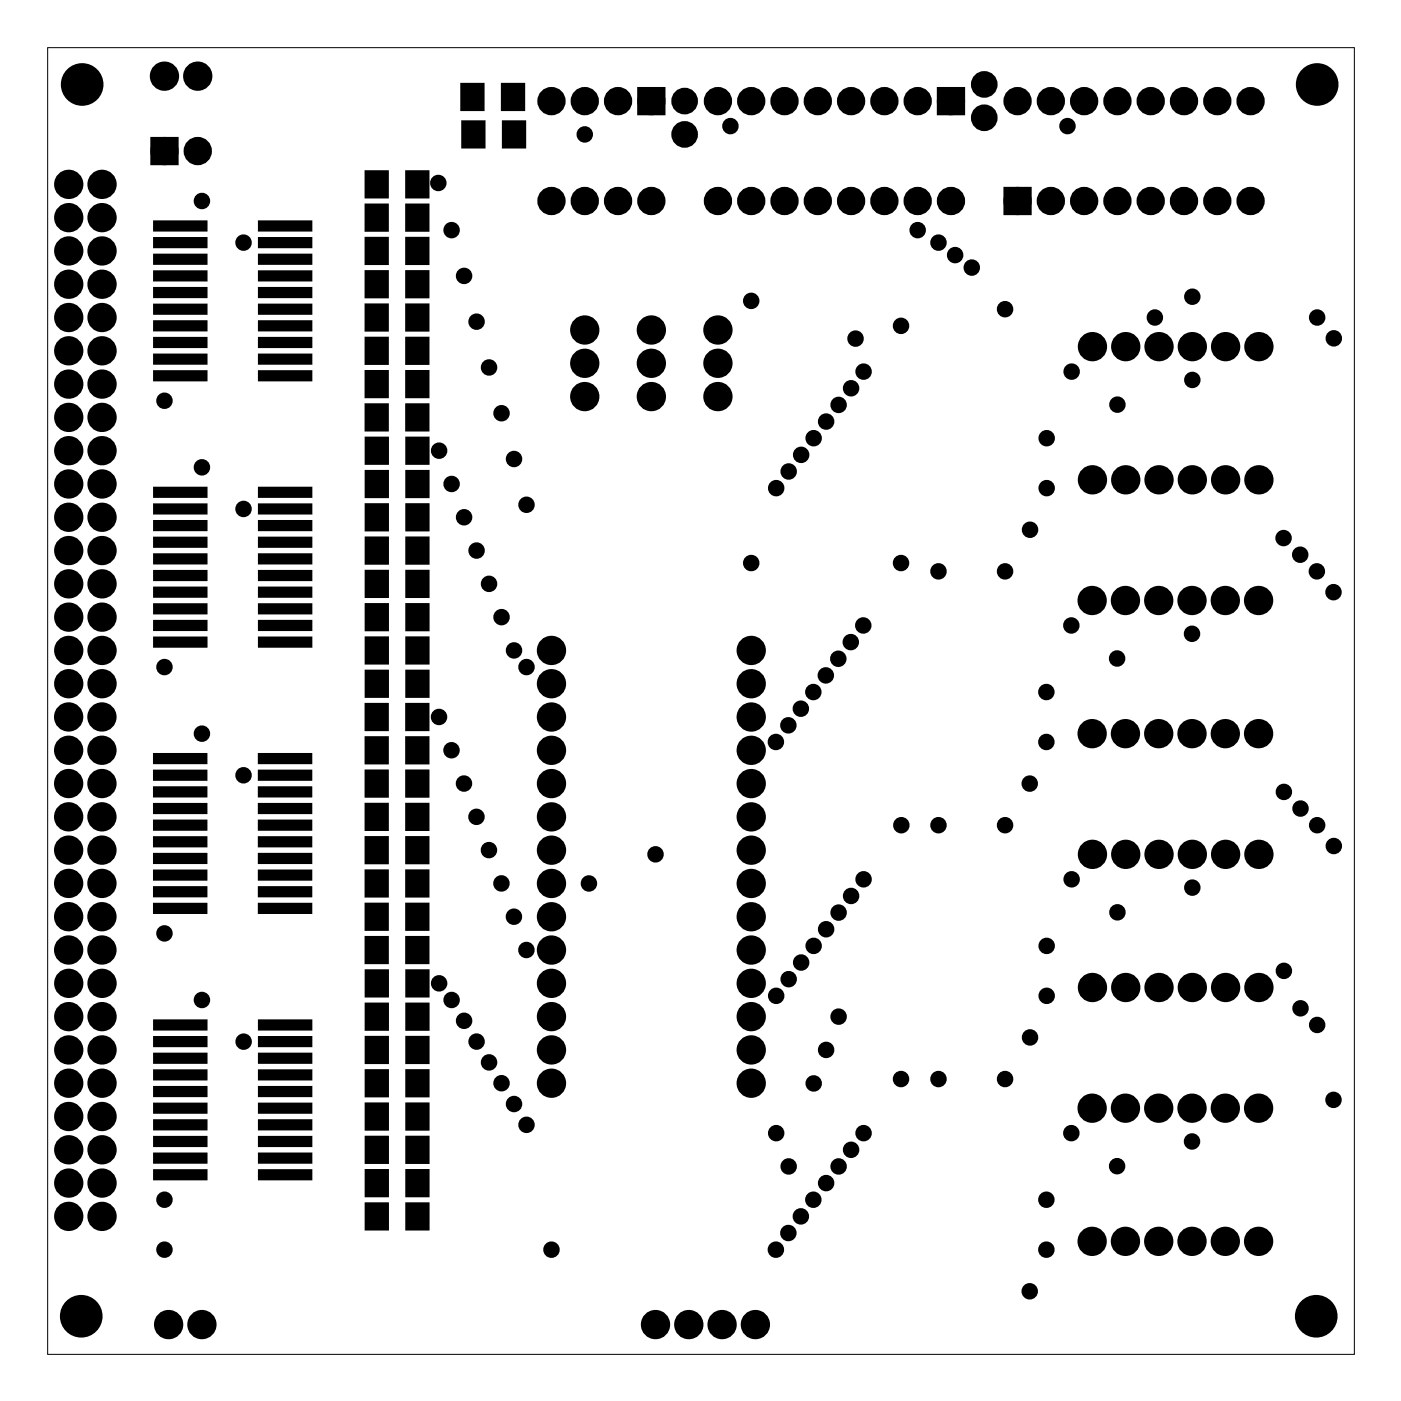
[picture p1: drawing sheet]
<svg xmlns="http://www.w3.org/2000/svg" width="107mm" height="107mm" viewBox="0 0 107 107" stroke-linecap="round" stroke-linejoin="round" font-family="sans-serif">
<path d="M3.6 3.6h99.7v99.7h-99.7z" fill="none" stroke="#000" stroke-width=".08"/>
<g fill="#000">
<circle cx="5.2" cy="19.1" r=".74"/>
<circle cx="5.2" cy="16.6" r=".74"/>
<circle cx="5.2" cy="14.1" r=".74"/>
<circle cx="6.3" cy="6.4" r="1.5"/>
<circle cx="7.8" cy="19.1" r=".74"/>
<circle cx="7.8" cy="16.6" r=".74"/>
<circle cx="7.8" cy="14.1" r=".74"/>
<circle cx="12.5" cy="11.5" r=".7"/>
<circle cx="12.5" cy="5.8" r=".74"/>
<circle cx="15.1" cy="11.5" r=".7"/>
<circle cx="15.1" cy="5.8" r=".74"/>
<circle cx="15.4" cy="15.3" r=".35"/>
<circle cx="18.6" cy="18.5" r=".35"/>
<circle cx="33.4" cy="14" r=".35"/>
<circle cx="34.5" cy="17.6" r=".35"/>
<circle cx="42.1" cy="7.7" r=".7"/>
<circle cx="42.1" cy="15.3" r=".7"/>
<circle cx="44.6" cy="7.7" r=".7"/>
<circle cx="44.6" cy="15.3" r=".7"/>
<circle cx="44.6" cy="10.3" r=".35"/>
<circle cx="47.2" cy="7.7" r=".7"/>
<circle cx="47.2" cy="15.3" r=".7"/>
<circle cx="49.7" cy="7.7" r=".7"/>
<circle cx="49.7" cy="15.3" r=".7"/>
<circle cx="52.2" cy="10.3" r=".64"/>
<circle cx="52.2" cy="7.7" r=".64"/>
<circle cx="54.8" cy="7.7" r=".7"/>
<circle cx="54.8" cy="15.3" r=".7"/>
<circle cx="55.7" cy="9.6" r=".35"/>
<circle cx="57.3" cy="7.7" r=".7"/>
<circle cx="57.3" cy="15.3" r=".7"/>
<circle cx="59.9" cy="7.7" r=".7"/>
<circle cx="59.9" cy="15.3" r=".7"/>
<circle cx="62.4" cy="7.7" r=".7"/>
<circle cx="62.4" cy="15.3" r=".7"/>
<circle cx="64.9" cy="7.7" r=".7"/>
<circle cx="64.9" cy="15.3" r=".7"/>
<circle cx="67.5" cy="7.7" r=".7"/>
<circle cx="67.5" cy="15.3" r=".7"/>
<circle cx="70" cy="7.7" r=".7"/>
<circle cx="70" cy="15.3" r=".7"/>
<circle cx="70" cy="17.6" r=".35"/>
<circle cx="71.6" cy="18.5" r=".35"/>
<circle cx="72.6" cy="7.7" r=".7"/>
<circle cx="72.6" cy="15.3" r=".7"/>
<circle cx="72.9" cy="19.5" r=".35"/>
<circle cx="75.1" cy="6.4" r=".64"/>
<circle cx="75.1" cy="9" r=".64"/>
<circle cx="77.6" cy="7.7" r=".7"/>
<circle cx="77.6" cy="15.3" r=".7"/>
<circle cx="80.2" cy="7.7" r=".7"/>
<circle cx="80.2" cy="15.3" r=".7"/>
<circle cx="81.4" cy="9.6" r=".35"/>
<circle cx="82.7" cy="7.7" r=".7"/>
<circle cx="82.7" cy="15.3" r=".7"/>
<circle cx="85.3" cy="7.7" r=".7"/>
<circle cx="85.3" cy="15.3" r=".7"/>
<circle cx="87.8" cy="7.7" r=".7"/>
<circle cx="87.8" cy="15.3" r=".7"/>
<circle cx="90.3" cy="7.7" r=".7"/>
<circle cx="90.3" cy="15.3" r=".7"/>
<circle cx="92.9" cy="7.7" r=".7"/>
<circle cx="92.9" cy="15.3" r=".7"/>
<circle cx="95.4" cy="7.7" r=".7"/>
<circle cx="95.4" cy="15.3" r=".7"/>
<circle cx="100.5" cy="6.4" r="1.5"/>
<circle cx="5.2" cy="31.8" r=".74"/>
<circle cx="5.2" cy="29.3" r=".74"/>
<circle cx="5.2" cy="26.8" r=".74"/>
<circle cx="5.2" cy="21.7" r=".74"/>
<circle cx="5.2" cy="24.2" r=".74"/>
<circle cx="5.2" cy="34.4" r=".74"/>
<circle cx="5.2" cy="36.9" r=".74"/>
<circle cx="5.2" cy="39.5" r=".74"/>
<circle cx="7.8" cy="31.8" r=".74"/>
<circle cx="7.8" cy="29.3" r=".74"/>
<circle cx="7.8" cy="26.8" r=".74"/>
<circle cx="7.8" cy="21.7" r=".74"/>
<circle cx="7.8" cy="24.2" r=".74"/>
<circle cx="7.8" cy="39.5" r=".74"/>
<circle cx="7.8" cy="34.4" r=".74"/>
<circle cx="7.8" cy="36.9" r=".74"/>
<circle cx="12.5" cy="30.6" r=".35"/>
<circle cx="15.4" cy="35.7" r=".35"/>
<circle cx="18.6" cy="38.8" r=".35"/>
<circle cx="33.5" cy="34.4" r=".35"/>
<circle cx="34.5" cy="36.9" r=".35"/>
<circle cx="35.4" cy="39.5" r=".35"/>
<circle cx="35.4" cy="21.1" r=".35"/>
<circle cx="36.4" cy="24.5" r=".35"/>
<circle cx="37.3" cy="28" r=".35"/>
<circle cx="38.3" cy="31.5" r=".35"/>
<circle cx="39.2" cy="35" r=".35"/>
<circle cx="40.2" cy="38.5" r=".35"/>
<circle cx="44.6" cy="27.7" r=".74"/>
<circle cx="44.6" cy="25.2" r=".74"/>
<circle cx="44.6" cy="30.3" r=".74"/>
<circle cx="49.7" cy="27.7" r=".74"/>
<circle cx="49.7" cy="25.2" r=".74"/>
<circle cx="49.7" cy="30.3" r=".74"/>
<circle cx="54.8" cy="27.7" r=".74"/>
<circle cx="54.8" cy="25.2" r=".74"/>
<circle cx="54.8" cy="30.3" r=".74"/>
<circle cx="57.3" cy="23" r=".35"/>
<circle cx="59.2" cy="37.2" r=".35"/>
<circle cx="60.2" cy="36" r=".35"/>
<circle cx="61.1" cy="34.7" r=".35"/>
<circle cx="62.1" cy="33.4" r=".35"/>
<circle cx="63" cy="32.2" r=".35"/>
<circle cx="64" cy="30.9" r=".35"/>
<circle cx="64.9" cy="29.6" r=".35"/>
<circle cx="65.3" cy="25.8" r=".35"/>
<circle cx="65.9" cy="28.4" r=".35"/>
<circle cx="68.7" cy="24.9" r=".35"/>
<circle cx="74.1" cy="20.4" r=".35"/>
<circle cx="76.7" cy="23.6" r=".35"/>
<circle cx="79.9" cy="37.2" r=".35"/>
<circle cx="79.9" cy="33.4" r=".35"/>
<circle cx="81.8" cy="28.4" r=".35"/>
<circle cx="83.4" cy="36.6" r=".74"/>
<circle cx="83.4" cy="26.4" r=".74"/>
<circle cx="85.3" cy="30.9" r=".35"/>
<circle cx="85.9" cy="26.4" r=".74"/>
<circle cx="85.9" cy="36.6" r=".74"/>
<circle cx="88.1" cy="24.2" r=".35"/>
<circle cx="88.4" cy="26.4" r=".74"/>
<circle cx="88.4" cy="36.6" r=".74"/>
<circle cx="91" cy="22.6" r=".35"/>
<circle cx="91" cy="29" r=".35"/>
<circle cx="91" cy="36.6" r=".74"/>
<circle cx="91" cy="26.4" r=".74"/>
<circle cx="93.5" cy="26.4" r=".74"/>
<circle cx="93.5" cy="36.6" r=".74"/>
<circle cx="96.1" cy="26.4" r=".74"/>
<circle cx="96.1" cy="36.6" r=".74"/>
<circle cx="100.5" cy="24.2" r=".35"/>
<circle cx="101.8" cy="25.8" r=".35"/>
<circle cx="5.2" cy="59.8" r=".74"/>
<circle cx="5.2" cy="54.7" r=".74"/>
<circle cx="5.2" cy="57.2" r=".74"/>
<circle cx="5.2" cy="52.2" r=".74"/>
<circle cx="5.2" cy="47.1" r=".74"/>
<circle cx="5.2" cy="49.6" r=".74"/>
<circle cx="5.2" cy="44.5" r=".74"/>
<circle cx="5.2" cy="42" r=".74"/>
<circle cx="7.8" cy="59.8" r=".74"/>
<circle cx="7.8" cy="54.7" r=".74"/>
<circle cx="7.8" cy="57.2" r=".74"/>
<circle cx="7.8" cy="52.2" r=".74"/>
<circle cx="7.8" cy="47.1" r=".74"/>
<circle cx="7.8" cy="49.6" r=".74"/>
<circle cx="7.8" cy="42" r=".74"/>
<circle cx="7.8" cy="44.5" r=".74"/>
<circle cx="12.5" cy="50.9" r=".35"/>
<circle cx="15.4" cy="56" r=".35"/>
<circle cx="18.6" cy="59.2" r=".35"/>
<circle cx="33.5" cy="54.7" r=".35"/>
<circle cx="34.4" cy="57.2" r=".35"/>
<circle cx="35.4" cy="59.8" r=".35"/>
<circle cx="36.4" cy="42" r=".35"/>
<circle cx="37.3" cy="44.5" r=".35"/>
<circle cx="38.3" cy="47.1" r=".35"/>
<circle cx="39.2" cy="49.6" r=".35"/>
<circle cx="40.2" cy="50.9" r=".35"/>
<circle cx="42.1" cy="52.2" r=".74"/>
<circle cx="42.1" cy="57.2" r=".74"/>
<circle cx="42.1" cy="49.6" r=".74"/>
<circle cx="42.1" cy="59.8" r=".74"/>
<circle cx="42.1" cy="54.7" r=".74"/>
<circle cx="57.3" cy="43" r=".35"/>
<circle cx="57.3" cy="52.2" r=".74"/>
<circle cx="57.3" cy="57.2" r=".74"/>
<circle cx="57.3" cy="54.7" r=".74"/>
<circle cx="57.3" cy="59.8" r=".74"/>
<circle cx="57.3" cy="49.6" r=".74"/>
<circle cx="59.2" cy="56.6" r=".35"/>
<circle cx="60.1" cy="55.3" r=".35"/>
<circle cx="61.1" cy="54.1" r=".35"/>
<circle cx="62.1" cy="52.8" r=".35"/>
<circle cx="63" cy="51.5" r=".35"/>
<circle cx="64" cy="50.3" r=".35"/>
<circle cx="64.9" cy="49" r=".35"/>
<circle cx="65.9" cy="47.7" r=".35"/>
<circle cx="68.7" cy="43" r=".35"/>
<circle cx="71.6" cy="43.6" r=".35"/>
<circle cx="76.7" cy="43.6" r=".35"/>
<circle cx="78.6" cy="59.8" r=".35"/>
<circle cx="78.6" cy="40.4" r=".35"/>
<circle cx="79.8" cy="52.8" r=".35"/>
<circle cx="79.8" cy="56.6" r=".35"/>
<circle cx="81.7" cy="47.7" r=".35"/>
<circle cx="83.3" cy="45.8" r=".74"/>
<circle cx="83.3" cy="56" r=".74"/>
<circle cx="85.2" cy="50.2" r=".35"/>
<circle cx="85.9" cy="45.8" r=".74"/>
<circle cx="85.9" cy="56" r=".74"/>
<circle cx="88.4" cy="45.8" r=".74"/>
<circle cx="88.4" cy="56" r=".74"/>
<circle cx="90.9" cy="48.4" r=".35"/>
<circle cx="90.9" cy="45.8" r=".74"/>
<circle cx="90.9" cy="56" r=".74"/>
<circle cx="93.5" cy="45.8" r=".74"/>
<circle cx="93.5" cy="56" r=".74"/>
<circle cx="96" cy="45.8" r=".74"/>
<circle cx="96" cy="56" r=".74"/>
<circle cx="97.9" cy="41.1" r=".35"/>
<circle cx="99.2" cy="42.3" r=".35"/>
<circle cx="100.5" cy="43.6" r=".35"/>
<circle cx="101.7" cy="45.2" r=".35"/>
<circle cx="5.2" cy="64.9" r=".74"/>
<circle cx="5.2" cy="69.9" r=".74"/>
<circle cx="5.2" cy="62.3" r=".74"/>
<circle cx="5.2" cy="67.4" r=".74"/>
<circle cx="5.2" cy="72.5" r=".74"/>
<circle cx="5.2" cy="75" r=".74"/>
<circle cx="5.2" cy="77.6" r=".74"/>
<circle cx="7.8" cy="64.9" r=".74"/>
<circle cx="7.8" cy="69.9" r=".74"/>
<circle cx="7.8" cy="72.5" r=".74"/>
<circle cx="7.8" cy="62.3" r=".74"/>
<circle cx="7.8" cy="67.4" r=".74"/>
<circle cx="7.8" cy="75" r=".74"/>
<circle cx="7.8" cy="77.6" r=".74"/>
<circle cx="12.5" cy="71.2" r=".35"/>
<circle cx="15.4" cy="76.3" r=".35"/>
<circle cx="18.6" cy="79.5" r=".35"/>
<circle cx="33.5" cy="75" r=".35"/>
<circle cx="34.5" cy="76.3" r=".35"/>
<circle cx="35.4" cy="77.9" r=".35"/>
<circle cx="36.4" cy="62.3" r=".35"/>
<circle cx="36.4" cy="79.5" r=".35"/>
<circle cx="37.3" cy="64.9" r=".35"/>
<circle cx="38.3" cy="67.4" r=".35"/>
<circle cx="39.2" cy="69.9" r=".35"/>
<circle cx="40.2" cy="72.5" r=".35"/>
<circle cx="42.1" cy="62.3" r=".74"/>
<circle cx="42.1" cy="75" r=".74"/>
<circle cx="42.1" cy="64.9" r=".74"/>
<circle cx="42.1" cy="69.9" r=".74"/>
<circle cx="42.1" cy="67.4" r=".74"/>
<circle cx="42.1" cy="77.6" r=".74"/>
<circle cx="42.1" cy="72.5" r=".74"/>
<circle cx="44.9" cy="67.4" r=".35"/>
<circle cx="50" cy="65.2" r=".35"/>
<circle cx="57.3" cy="62.3" r=".74"/>
<circle cx="57.3" cy="75" r=".74"/>
<circle cx="57.3" cy="64.9" r=".74"/>
<circle cx="57.3" cy="69.9" r=".74"/>
<circle cx="57.3" cy="67.4" r=".74"/>
<circle cx="57.3" cy="77.6" r=".74"/>
<circle cx="57.3" cy="72.5" r=".74"/>
<circle cx="59.2" cy="76" r=".35"/>
<circle cx="60.2" cy="74.7" r=".35"/>
<circle cx="61.1" cy="73.4" r=".35"/>
<circle cx="62.1" cy="72.2" r=".35"/>
<circle cx="63" cy="70.9" r=".35"/>
<circle cx="64" cy="77.6" r=".35"/>
<circle cx="64" cy="69.6" r=".35"/>
<circle cx="64.9" cy="68.4" r=".35"/>
<circle cx="65.9" cy="67.1" r=".35"/>
<circle cx="68.8" cy="63" r=".35"/>
<circle cx="71.6" cy="63" r=".35"/>
<circle cx="76.7" cy="63" r=".35"/>
<circle cx="78.6" cy="79.2" r=".35"/>
<circle cx="79.9" cy="72.2" r=".35"/>
<circle cx="79.9" cy="76" r=".35"/>
<circle cx="81.8" cy="67.1" r=".35"/>
<circle cx="83.4" cy="65.2" r=".74"/>
<circle cx="83.4" cy="75.3" r=".74"/>
<circle cx="85.3" cy="69.6" r=".35"/>
<circle cx="85.9" cy="75.3" r=".74"/>
<circle cx="85.9" cy="65.2" r=".74"/>
<circle cx="88.4" cy="75.3" r=".74"/>
<circle cx="88.4" cy="65.2" r=".74"/>
<circle cx="91" cy="67.7" r=".35"/>
<circle cx="91" cy="75.3" r=".74"/>
<circle cx="91" cy="65.2" r=".74"/>
<circle cx="93.5" cy="75.3" r=".74"/>
<circle cx="93.5" cy="65.2" r=".74"/>
<circle cx="96.1" cy="65.2" r=".74"/>
<circle cx="96.1" cy="75.3" r=".74"/>
<circle cx="98" cy="60.4" r=".35"/>
<circle cx="98" cy="74.1" r=".35"/>
<circle cx="99.2" cy="61.7" r=".35"/>
<circle cx="99.2" cy="76.9" r=".35"/>
<circle cx="100.5" cy="78.2" r=".35"/>
<circle cx="100.5" cy="63" r=".35"/>
<circle cx="101.8" cy="64.5" r=".35"/>
<circle cx="5.2" cy="85.2" r=".74"/>
<circle cx="5.2" cy="80.1" r=".74"/>
<circle cx="5.2" cy="87.7" r=".74"/>
<circle cx="5.2" cy="82.6" r=".74"/>
<circle cx="5.2" cy="92.8" r=".74"/>
<circle cx="5.2" cy="90.3" r=".74"/>
<circle cx="7.8" cy="92.8" r=".74"/>
<circle cx="7.8" cy="90.3" r=".74"/>
<circle cx="7.8" cy="80.1" r=".74"/>
<circle cx="7.8" cy="85.2" r=".74"/>
<circle cx="7.8" cy="87.7" r=".74"/>
<circle cx="7.8" cy="82.6" r=".74"/>
<circle cx="12.5" cy="95.3" r=".35"/>
<circle cx="12.5" cy="91.5" r=".35"/>
<circle cx="37.3" cy="81.1" r=".35"/>
<circle cx="38.3" cy="82.6" r=".35"/>
<circle cx="39.2" cy="84.2" r=".35"/>
<circle cx="40.2" cy="85.8" r=".35"/>
<circle cx="42.1" cy="95.3" r=".35"/>
<circle cx="42.1" cy="80.1" r=".74"/>
<circle cx="42.1" cy="82.6" r=".74"/>
<circle cx="57.3" cy="80.1" r=".74"/>
<circle cx="57.3" cy="82.6" r=".74"/>
<circle cx="59.2" cy="95.3" r=".35"/>
<circle cx="59.2" cy="86.5" r=".35"/>
<circle cx="60.1" cy="94.1" r=".35"/>
<circle cx="60.2" cy="89" r=".35"/>
<circle cx="61.1" cy="92.8" r=".35"/>
<circle cx="62.1" cy="91.5" r=".35"/>
<circle cx="62.1" cy="82.7" r=".35"/>
<circle cx="63" cy="90.3" r=".35"/>
<circle cx="63" cy="80.1" r=".35"/>
<circle cx="64" cy="89" r=".35"/>
<circle cx="64.9" cy="87.7" r=".35"/>
<circle cx="65.9" cy="86.5" r=".35"/>
<circle cx="68.7" cy="82.3" r=".35"/>
<circle cx="71.6" cy="82.3" r=".35"/>
<circle cx="76.7" cy="82.3" r=".35"/>
<circle cx="78.6" cy="98.5" r=".35"/>
<circle cx="79.8" cy="95.3" r=".35"/>
<circle cx="79.8" cy="91.5" r=".35"/>
<circle cx="81.7" cy="86.5" r=".35"/>
<circle cx="83.3" cy="94.7" r=".74"/>
<circle cx="83.3" cy="84.6" r=".74"/>
<circle cx="85.2" cy="89" r=".35"/>
<circle cx="85.9" cy="94.7" r=".74"/>
<circle cx="85.9" cy="84.6" r=".74"/>
<circle cx="88.4" cy="94.7" r=".74"/>
<circle cx="88.4" cy="84.6" r=".74"/>
<circle cx="90.9" cy="87.1" r=".35"/>
<circle cx="90.9" cy="94.7" r=".74"/>
<circle cx="90.9" cy="84.6" r=".74"/>
<circle cx="93.5" cy="94.7" r=".74"/>
<circle cx="93.5" cy="84.6" r=".74"/>
<circle cx="96" cy="94.7" r=".74"/>
<circle cx="96" cy="84.6" r=".74"/>
<circle cx="101.7" cy="83.9" r=".35"/>
<circle cx="6.2" cy="100.4" r="1.5"/>
<circle cx="12.9" cy="101.1" r=".74"/>
<circle cx="15.4" cy="101.1" r=".74"/>
<circle cx="50" cy="101.1" r=".74"/>
<circle cx="52.6" cy="101.1" r=".74"/>
<circle cx="55.1" cy="101.1" r=".74"/>
<circle cx="57.6" cy="101.1" r=".74"/>
<circle cx="100.4" cy="100.4" r="1.5"/>
</g>
<g fill="none" stroke="#000" stroke-width=".55">
<circle cx="15.4" cy="15.3" r=".35"/>
<circle cx="18.6" cy="18.5" r=".35"/>
<circle cx="33.4" cy="14" r=".35"/>
<circle cx="34.5" cy="17.6" r=".35"/>
<circle cx="44.6" cy="10.3" r=".35"/>
<circle cx="55.7" cy="9.6" r=".35"/>
<circle cx="70" cy="17.6" r=".35"/>
<circle cx="71.6" cy="18.5" r=".35"/>
<circle cx="72.9" cy="19.5" r=".35"/>
<circle cx="81.4" cy="9.6" r=".35"/>
<circle cx="12.5" cy="30.6" r=".35"/>
<circle cx="15.4" cy="35.7" r=".35"/>
<circle cx="18.6" cy="38.8" r=".35"/>
<circle cx="33.5" cy="34.4" r=".35"/>
<circle cx="34.5" cy="36.9" r=".35"/>
<circle cx="35.4" cy="21.1" r=".35"/>
<circle cx="35.4" cy="39.5" r=".35"/>
<circle cx="36.4" cy="24.5" r=".35"/>
<circle cx="37.3" cy="28" r=".35"/>
<circle cx="38.3" cy="31.5" r=".35"/>
<circle cx="39.2" cy="35" r=".35"/>
<circle cx="40.2" cy="38.5" r=".35"/>
<circle cx="57.3" cy="23" r=".35"/>
<circle cx="59.2" cy="37.2" r=".35"/>
<circle cx="60.2" cy="36" r=".35"/>
<circle cx="61.1" cy="34.7" r=".35"/>
<circle cx="62.1" cy="33.4" r=".35"/>
<circle cx="63" cy="32.2" r=".35"/>
<circle cx="64" cy="30.9" r=".35"/>
<circle cx="64.9" cy="29.6" r=".35"/>
<circle cx="65.3" cy="25.8" r=".35"/>
<circle cx="65.9" cy="28.4" r=".35"/>
<circle cx="68.7" cy="24.9" r=".35"/>
<circle cx="74.1" cy="20.4" r=".35"/>
<circle cx="76.7" cy="23.6" r=".35"/>
<circle cx="79.9" cy="37.2" r=".35"/>
<circle cx="79.9" cy="33.4" r=".35"/>
<circle cx="81.8" cy="28.4" r=".35"/>
<circle cx="85.3" cy="30.9" r=".35"/>
<circle cx="88.1" cy="24.2" r=".35"/>
<circle cx="91" cy="29" r=".35"/>
<circle cx="91" cy="22.6" r=".35"/>
<circle cx="100.5" cy="24.2" r=".35"/>
<circle cx="101.8" cy="25.8" r=".35"/>
<circle cx="12.5" cy="50.9" r=".35"/>
<circle cx="15.4" cy="56" r=".35"/>
<circle cx="18.6" cy="59.2" r=".35"/>
<circle cx="33.5" cy="54.7" r=".35"/>
<circle cx="34.4" cy="57.2" r=".35"/>
<circle cx="35.4" cy="59.8" r=".35"/>
<circle cx="36.4" cy="42" r=".35"/>
<circle cx="37.3" cy="44.5" r=".35"/>
<circle cx="38.3" cy="47.1" r=".35"/>
<circle cx="39.2" cy="49.6" r=".35"/>
<circle cx="40.2" cy="50.9" r=".35"/>
<circle cx="57.3" cy="43" r=".35"/>
<circle cx="59.2" cy="56.6" r=".35"/>
<circle cx="60.1" cy="55.3" r=".35"/>
<circle cx="61.1" cy="54.1" r=".35"/>
<circle cx="62.1" cy="52.8" r=".35"/>
<circle cx="63" cy="51.5" r=".35"/>
<circle cx="64" cy="50.3" r=".35"/>
<circle cx="64.9" cy="49" r=".35"/>
<circle cx="65.9" cy="47.7" r=".35"/>
<circle cx="68.7" cy="43" r=".35"/>
<circle cx="71.6" cy="43.6" r=".35"/>
<circle cx="76.7" cy="43.6" r=".35"/>
<circle cx="78.6" cy="59.8" r=".35"/>
<circle cx="78.6" cy="40.4" r=".35"/>
<circle cx="79.8" cy="56.6" r=".35"/>
<circle cx="79.8" cy="52.8" r=".35"/>
<circle cx="81.7" cy="47.7" r=".35"/>
<circle cx="85.2" cy="50.2" r=".35"/>
<circle cx="90.9" cy="48.4" r=".35"/>
<circle cx="97.9" cy="41.1" r=".35"/>
<circle cx="99.2" cy="42.3" r=".35"/>
<circle cx="100.5" cy="43.6" r=".35"/>
<circle cx="101.7" cy="45.2" r=".35"/>
<circle cx="12.5" cy="71.2" r=".35"/>
<circle cx="15.4" cy="76.3" r=".35"/>
<circle cx="18.6" cy="79.5" r=".35"/>
<circle cx="33.5" cy="75" r=".35"/>
<circle cx="34.5" cy="76.3" r=".35"/>
<circle cx="35.4" cy="77.9" r=".35"/>
<circle cx="36.4" cy="62.3" r=".35"/>
<circle cx="36.4" cy="79.5" r=".35"/>
<circle cx="37.3" cy="64.9" r=".35"/>
<circle cx="38.3" cy="67.4" r=".35"/>
<circle cx="39.2" cy="69.9" r=".35"/>
<circle cx="40.2" cy="72.5" r=".35"/>
<circle cx="44.9" cy="67.4" r=".35"/>
<circle cx="50" cy="65.2" r=".35"/>
<circle cx="59.2" cy="76" r=".35"/>
<circle cx="60.2" cy="74.7" r=".35"/>
<circle cx="61.1" cy="73.4" r=".35"/>
<circle cx="62.1" cy="72.2" r=".35"/>
<circle cx="63" cy="70.9" r=".35"/>
<circle cx="64" cy="77.6" r=".35"/>
<circle cx="64" cy="69.6" r=".35"/>
<circle cx="64.9" cy="68.4" r=".35"/>
<circle cx="65.9" cy="67.1" r=".35"/>
<circle cx="68.8" cy="63" r=".35"/>
<circle cx="71.6" cy="63" r=".35"/>
<circle cx="76.7" cy="63" r=".35"/>
<circle cx="78.6" cy="79.2" r=".35"/>
<circle cx="79.9" cy="76" r=".35"/>
<circle cx="79.9" cy="72.2" r=".35"/>
<circle cx="81.8" cy="67.1" r=".35"/>
<circle cx="85.3" cy="69.6" r=".35"/>
<circle cx="91" cy="67.7" r=".35"/>
<circle cx="98" cy="60.4" r=".35"/>
<circle cx="98" cy="74.1" r=".35"/>
<circle cx="99.2" cy="61.7" r=".35"/>
<circle cx="99.2" cy="76.9" r=".35"/>
<circle cx="100.5" cy="63" r=".35"/>
<circle cx="100.5" cy="78.2" r=".35"/>
<circle cx="101.8" cy="64.5" r=".35"/>
<circle cx="12.5" cy="91.5" r=".35"/>
<circle cx="12.5" cy="95.3" r=".35"/>
<circle cx="37.3" cy="81.1" r=".35"/>
<circle cx="38.3" cy="82.6" r=".35"/>
<circle cx="39.2" cy="84.2" r=".35"/>
<circle cx="40.2" cy="85.8" r=".35"/>
<circle cx="42.1" cy="95.3" r=".35"/>
<circle cx="59.2" cy="95.3" r=".35"/>
<circle cx="59.2" cy="86.5" r=".35"/>
<circle cx="60.1" cy="94.1" r=".35"/>
<circle cx="60.2" cy="89" r=".35"/>
<circle cx="61.1" cy="92.8" r=".35"/>
<circle cx="62.1" cy="91.5" r=".35"/>
<circle cx="62.1" cy="82.7" r=".35"/>
<circle cx="63" cy="80.1" r=".35"/>
<circle cx="63" cy="90.3" r=".35"/>
<circle cx="64" cy="89" r=".35"/>
<circle cx="64.9" cy="87.7" r=".35"/>
<circle cx="65.9" cy="86.5" r=".35"/>
<circle cx="68.7" cy="82.3" r=".35"/>
<circle cx="71.6" cy="82.3" r=".35"/>
<circle cx="76.7" cy="82.3" r=".35"/>
<circle cx="78.6" cy="98.5" r=".35"/>
<circle cx="79.8" cy="95.3" r=".35"/>
<circle cx="79.8" cy="91.5" r=".35"/>
<circle cx="81.7" cy="86.5" r=".35"/>
<circle cx="85.2" cy="89" r=".35"/>
<circle cx="90.9" cy="87.1" r=".35"/>
<circle cx="101.7" cy="83.9" r=".35"/>
</g>
<g fill="none" stroke="#000" stroke-width=".76" stroke-linecap="butt">
<path d="M11.8 10.8h1.4v1.4h-1.4zM49 7h1.4v1.4h-1.4zM71.9 7h1.4v1.4h-1.4zM76.9 14.6h1.4v1.4h-1.4z"/>
<circle cx="5.2" cy="16.6" r=".74"/>
<circle cx="5.2" cy="14.1" r=".74"/>
<circle cx="5.2" cy="19.1" r=".74"/>
<circle cx="7.8" cy="16.6" r=".74"/>
<circle cx="7.8" cy="14.1" r=".74"/>
<circle cx="7.8" cy="19.1" r=".74"/>
<circle cx="12.5" cy="11.5" r=".7"/>
<circle cx="12.5" cy="5.8" r=".74"/>
<circle cx="15.1" cy="11.5" r=".7"/>
<circle cx="15.1" cy="5.8" r=".74"/>
<circle cx="42.1" cy="7.7" r=".7"/>
<circle cx="42.1" cy="15.3" r=".7"/>
<circle cx="44.6" cy="7.7" r=".7"/>
<circle cx="44.6" cy="15.3" r=".7"/>
<circle cx="47.2" cy="7.7" r=".7"/>
<circle cx="47.2" cy="15.3" r=".7"/>
<circle cx="49.7" cy="7.7" r=".7"/>
<circle cx="49.7" cy="15.3" r=".7"/>
<circle cx="52.2" cy="10.3" r=".64"/>
<circle cx="52.2" cy="7.7" r=".64"/>
<circle cx="54.8" cy="7.7" r=".7"/>
<circle cx="54.8" cy="15.3" r=".7"/>
<circle cx="57.3" cy="7.7" r=".7"/>
<circle cx="57.3" cy="15.3" r=".7"/>
<circle cx="59.9" cy="7.7" r=".7"/>
<circle cx="59.9" cy="15.3" r=".7"/>
<circle cx="62.4" cy="7.7" r=".7"/>
<circle cx="62.4" cy="15.3" r=".7"/>
<circle cx="64.9" cy="7.7" r=".7"/>
<circle cx="64.9" cy="15.3" r=".7"/>
<circle cx="67.5" cy="7.7" r=".7"/>
<circle cx="67.5" cy="15.3" r=".7"/>
<circle cx="70" cy="7.7" r=".7"/>
<circle cx="70" cy="15.3" r=".7"/>
<circle cx="72.6" cy="7.7" r=".7"/>
<circle cx="72.6" cy="15.3" r=".7"/>
<circle cx="75.1" cy="9" r=".64"/>
<circle cx="75.1" cy="6.4" r=".64"/>
<circle cx="77.6" cy="7.7" r=".7"/>
<circle cx="77.6" cy="15.3" r=".7"/>
<circle cx="80.2" cy="7.7" r=".7"/>
<circle cx="80.2" cy="15.3" r=".7"/>
<circle cx="82.7" cy="7.7" r=".7"/>
<circle cx="82.7" cy="15.3" r=".7"/>
<circle cx="85.3" cy="7.7" r=".7"/>
<circle cx="85.3" cy="15.3" r=".7"/>
<circle cx="87.8" cy="7.7" r=".7"/>
<circle cx="87.8" cy="15.3" r=".7"/>
<circle cx="90.3" cy="7.7" r=".7"/>
<circle cx="90.3" cy="15.3" r=".7"/>
<circle cx="92.9" cy="7.7" r=".7"/>
<circle cx="92.9" cy="15.3" r=".7"/>
<circle cx="95.4" cy="7.7" r=".7"/>
<circle cx="95.4" cy="15.3" r=".7"/>
<circle cx="5.2" cy="36.9" r=".74"/>
<circle cx="5.2" cy="34.4" r=".74"/>
<circle cx="5.2" cy="21.7" r=".74"/>
<circle cx="5.2" cy="39.5" r=".74"/>
<circle cx="5.2" cy="29.3" r=".74"/>
<circle cx="5.2" cy="24.2" r=".74"/>
<circle cx="5.2" cy="26.8" r=".74"/>
<circle cx="5.2" cy="31.8" r=".74"/>
<circle cx="7.8" cy="36.9" r=".74"/>
<circle cx="7.8" cy="34.4" r=".74"/>
<circle cx="7.8" cy="21.7" r=".74"/>
<circle cx="7.8" cy="39.5" r=".74"/>
<circle cx="7.8" cy="24.2" r=".74"/>
<circle cx="7.8" cy="31.8" r=".74"/>
<circle cx="7.8" cy="29.3" r=".74"/>
<circle cx="7.8" cy="26.8" r=".74"/>
<circle cx="44.6" cy="27.7" r=".74"/>
<circle cx="44.6" cy="25.2" r=".74"/>
<circle cx="44.6" cy="30.3" r=".74"/>
<circle cx="49.7" cy="27.7" r=".74"/>
<circle cx="49.7" cy="25.2" r=".74"/>
<circle cx="49.7" cy="30.3" r=".74"/>
<circle cx="54.8" cy="27.7" r=".74"/>
<circle cx="54.8" cy="25.2" r=".74"/>
<circle cx="54.8" cy="30.3" r=".74"/>
<circle cx="83.4" cy="26.4" r=".74"/>
<circle cx="83.4" cy="36.6" r=".74"/>
<circle cx="85.9" cy="26.4" r=".74"/>
<circle cx="85.9" cy="36.6" r=".74"/>
<circle cx="88.4" cy="36.6" r=".74"/>
<circle cx="88.4" cy="26.4" r=".74"/>
<circle cx="91" cy="26.4" r=".74"/>
<circle cx="91" cy="36.6" r=".74"/>
<circle cx="93.5" cy="26.4" r=".74"/>
<circle cx="93.5" cy="36.6" r=".74"/>
<circle cx="96.1" cy="36.6" r=".74"/>
<circle cx="96.1" cy="26.4" r=".74"/>
<circle cx="5.2" cy="57.2" r=".74"/>
<circle cx="5.2" cy="54.7" r=".74"/>
<circle cx="5.2" cy="59.8" r=".74"/>
<circle cx="5.2" cy="42" r=".74"/>
<circle cx="5.2" cy="49.6" r=".74"/>
<circle cx="5.2" cy="47.1" r=".74"/>
<circle cx="5.2" cy="52.2" r=".74"/>
<circle cx="5.2" cy="44.5" r=".74"/>
<circle cx="7.8" cy="57.2" r=".74"/>
<circle cx="7.8" cy="54.7" r=".74"/>
<circle cx="7.8" cy="59.8" r=".74"/>
<circle cx="7.8" cy="42" r=".74"/>
<circle cx="7.8" cy="49.6" r=".74"/>
<circle cx="7.8" cy="47.1" r=".74"/>
<circle cx="7.8" cy="44.5" r=".74"/>
<circle cx="7.8" cy="52.2" r=".74"/>
<circle cx="42.1" cy="52.2" r=".74"/>
<circle cx="42.1" cy="49.6" r=".74"/>
<circle cx="42.1" cy="57.2" r=".74"/>
<circle cx="42.1" cy="54.7" r=".74"/>
<circle cx="42.1" cy="59.8" r=".74"/>
<circle cx="57.3" cy="52.2" r=".74"/>
<circle cx="57.3" cy="49.6" r=".74"/>
<circle cx="57.3" cy="57.2" r=".74"/>
<circle cx="57.3" cy="54.7" r=".74"/>
<circle cx="57.3" cy="59.8" r=".74"/>
<circle cx="83.3" cy="56" r=".74"/>
<circle cx="83.3" cy="45.8" r=".74"/>
<circle cx="85.9" cy="45.8" r=".74"/>
<circle cx="85.9" cy="56" r=".74"/>
<circle cx="88.4" cy="45.8" r=".74"/>
<circle cx="88.4" cy="56" r=".74"/>
<circle cx="90.9" cy="45.8" r=".74"/>
<circle cx="90.9" cy="56" r=".74"/>
<circle cx="93.5" cy="45.8" r=".74"/>
<circle cx="93.5" cy="56" r=".74"/>
<circle cx="96" cy="56" r=".74"/>
<circle cx="96" cy="45.8" r=".74"/>
<circle cx="5.2" cy="62.3" r=".74"/>
<circle cx="5.2" cy="64.9" r=".74"/>
<circle cx="5.2" cy="72.5" r=".74"/>
<circle cx="5.2" cy="67.4" r=".74"/>
<circle cx="5.2" cy="69.9" r=".74"/>
<circle cx="5.2" cy="77.6" r=".74"/>
<circle cx="5.2" cy="75" r=".74"/>
<circle cx="7.8" cy="62.3" r=".74"/>
<circle cx="7.8" cy="64.9" r=".74"/>
<circle cx="7.8" cy="72.5" r=".74"/>
<circle cx="7.8" cy="67.4" r=".74"/>
<circle cx="7.8" cy="69.9" r=".74"/>
<circle cx="7.8" cy="77.6" r=".74"/>
<circle cx="7.8" cy="75" r=".74"/>
<circle cx="42.1" cy="77.6" r=".74"/>
<circle cx="42.1" cy="72.5" r=".74"/>
<circle cx="42.1" cy="75" r=".74"/>
<circle cx="42.1" cy="69.9" r=".74"/>
<circle cx="42.1" cy="62.3" r=".74"/>
<circle cx="42.1" cy="67.4" r=".74"/>
<circle cx="42.1" cy="64.9" r=".74"/>
<circle cx="57.3" cy="77.6" r=".74"/>
<circle cx="57.3" cy="75" r=".74"/>
<circle cx="57.3" cy="72.5" r=".74"/>
<circle cx="57.3" cy="69.9" r=".74"/>
<circle cx="57.3" cy="62.3" r=".74"/>
<circle cx="57.3" cy="67.4" r=".74"/>
<circle cx="57.3" cy="64.9" r=".74"/>
<circle cx="83.4" cy="65.2" r=".74"/>
<circle cx="83.4" cy="75.3" r=".74"/>
<circle cx="85.9" cy="75.3" r=".74"/>
<circle cx="85.9" cy="65.2" r=".74"/>
<circle cx="88.4" cy="65.2" r=".74"/>
<circle cx="88.4" cy="75.3" r=".74"/>
<circle cx="91" cy="75.3" r=".74"/>
<circle cx="91" cy="65.2" r=".74"/>
<circle cx="93.5" cy="75.3" r=".74"/>
<circle cx="93.5" cy="65.2" r=".74"/>
<circle cx="96.1" cy="75.3" r=".74"/>
<circle cx="96.1" cy="65.2" r=".74"/>
<circle cx="5.2" cy="80.1" r=".74"/>
<circle cx="5.2" cy="82.6" r=".74"/>
<circle cx="5.2" cy="92.8" r=".74"/>
<circle cx="5.2" cy="90.3" r=".74"/>
<circle cx="5.2" cy="85.2" r=".74"/>
<circle cx="5.2" cy="87.7" r=".74"/>
<circle cx="7.8" cy="82.6" r=".74"/>
<circle cx="7.8" cy="80.1" r=".74"/>
<circle cx="7.8" cy="87.7" r=".74"/>
<circle cx="7.8" cy="92.8" r=".74"/>
<circle cx="7.8" cy="90.3" r=".74"/>
<circle cx="7.8" cy="85.2" r=".74"/>
<circle cx="42.1" cy="80.1" r=".74"/>
<circle cx="42.1" cy="82.6" r=".74"/>
<circle cx="57.3" cy="80.1" r=".74"/>
<circle cx="57.3" cy="82.6" r=".74"/>
<circle cx="83.3" cy="94.7" r=".74"/>
<circle cx="83.3" cy="84.6" r=".74"/>
<circle cx="85.9" cy="94.7" r=".74"/>
<circle cx="85.9" cy="84.6" r=".74"/>
<circle cx="88.4" cy="94.7" r=".74"/>
<circle cx="88.4" cy="84.6" r=".74"/>
<circle cx="90.9" cy="94.7" r=".74"/>
<circle cx="90.9" cy="84.6" r=".74"/>
<circle cx="93.5" cy="94.7" r=".74"/>
<circle cx="93.5" cy="84.6" r=".74"/>
<circle cx="96" cy="94.7" r=".74"/>
<circle cx="96" cy="84.6" r=".74"/>
<circle cx="12.9" cy="101.1" r=".74"/>
<circle cx="15.4" cy="101.1" r=".74"/>
<circle cx="50" cy="101.1" r=".74"/>
<circle cx="52.6" cy="101.1" r=".74"/>
<circle cx="55.1" cy="101.1" r=".74"/>
<circle cx="57.6" cy="101.1" r=".74"/>
</g>
<g fill="#000">
<path d="M11.8 16.9h3.9v.6h-3.9zM11.8 18.2h3.9v.6h-3.9zM11.8 10.8h1.4v1.4h-1.4zM19.8 18.2h3.9v.6h-3.9zM19.8 16.9h3.9v.6h-3.9zM27.9 18.2h1.6v1.9h-1.6zM27.9 15.7h1.6v1.9h-1.6zM27.9 13.1h1.6v1.9h-1.6zM31 18.2h1.6v1.9h-1.6zM31 15.7h1.6v1.9h-1.6zM31 13.1h1.6v1.9h-1.6zM35.2 6.4h1.6v1.9h-1.6z"/>
<path d="M35.3 9.3h1.6v1.9h-1.6zM38.3 6.4h1.6v1.9h-1.6zM38.4 9.3h1.6v1.9h-1.6zM49 7h1.4v1.4h-1.4zM71.9 7h1.4v1.4h-1.4zM76.9 14.6h1.4v1.4h-1.4zM11.8 37.3h3.9v.6h-3.9zM11.8 38.5h3.9v.6h-3.9zM11.8 19.5h3.9v.6h-3.9zM11.8 20.8h3.9v.6h-3.9zM11.8 22h3.9v.6h-3.9zM11.8 23.3h3.9v.6h-3.9z"/>
<path d="M11.8 24.6h3.9v.6h-3.9zM11.8 25.8h3.9v.6h-3.9zM11.8 27.1h3.9v.6h-3.9zM11.8 28.4h3.9v.6h-3.9zM19.8 38.5h3.9v.6h-3.9zM19.8 37.3h3.9v.6h-3.9zM19.8 28.4h3.9v.6h-3.9zM19.8 27.1h3.9v.6h-3.9zM19.8 25.8h3.9v.6h-3.9zM19.8 24.6h3.9v.6h-3.9zM19.8 23.3h3.9v.6h-3.9zM19.8 22h3.9v.6h-3.9z"/>
<path d="M19.8 20.8h3.9v.6h-3.9zM19.8 19.5h3.9v.6h-3.9zM27.9 28.4h1.6v1.9h-1.6zM27.9 25.8h1.6v1.9h-1.6zM27.9 30.9h1.6v1.9h-1.6zM27.9 23.3h1.6v1.9h-1.6zM27.9 20.7h1.6v1.9h-1.6zM27.9 38.5h1.6v1.9h-1.6zM27.9 36h1.6v1.9h-1.6zM27.9 33.4h1.6v1.9h-1.6zM31 28.4h1.6v1.9h-1.6zM31 25.8h1.6v1.9h-1.6z"/>
<path d="M31 30.9h1.6v1.9h-1.6zM31 23.3h1.6v1.9h-1.6zM31 20.7h1.6v1.9h-1.6zM31 38.5h1.6v1.9h-1.6zM31 36h1.6v1.9h-1.6zM31 33.4h1.6v1.9h-1.6zM11.8 57.6h3.9v.6h-3.9zM11.8 58.8h3.9v.6h-3.9zM11.8 39.8h3.9v.6h-3.9zM11.8 41.1h3.9v.6h-3.9zM11.8 42.3h3.9v.6h-3.9zM11.8 43.6h3.9v.6h-3.9z"/>
<path d="M11.8 44.9h3.9v.6h-3.9zM11.8 46.2h3.9v.6h-3.9zM11.8 47.4h3.9v.6h-3.9zM11.8 48.7h3.9v.6h-3.9zM19.8 58.8h3.9v.6h-3.9zM19.8 57.6h3.9v.6h-3.9zM19.8 48.7h3.9v.6h-3.9zM19.8 47.4h3.9v.6h-3.9zM19.8 46.2h3.9v.6h-3.9zM19.8 44.9h3.9v.6h-3.9zM19.8 43.6h3.9v.6h-3.9zM19.8 42.3h3.9v.6h-3.9z"/>
<path d="M19.8 41.1h3.9v.6h-3.9zM19.8 39.8h3.9v.6h-3.9zM27.9 58.8h1.6v1.9h-1.6zM27.9 56.3h1.6v1.9h-1.6zM27.9 53.8h1.6v1.9h-1.6zM27.9 48.7h1.6v1.9h-1.6zM27.9 46.1h1.6v1.9h-1.6zM27.9 51.2h1.6v1.9h-1.6zM27.9 43.6h1.6v1.9h-1.6zM27.9 41.1h1.6v1.9h-1.6zM31 58.8h1.6v1.9h-1.6zM31 56.3h1.6v1.9h-1.6z"/>
<path d="M31 53.8h1.6v1.9h-1.6zM31 48.7h1.6v1.9h-1.6zM31 46.1h1.6v1.9h-1.6zM31 51.2h1.6v1.9h-1.6zM31 43.6h1.6v1.9h-1.6zM31 41.1h1.6v1.9h-1.6zM11.8 60.1h3.9v.6h-3.9zM11.8 61.4h3.9v.6h-3.9zM11.8 62.7h3.9v.6h-3.9zM11.8 63.9h3.9v.6h-3.9zM11.8 65.2h3.9v.6h-3.9zM11.8 66.5h3.9v.6h-3.9z"/>
<path d="M11.8 67.7h3.9v.6h-3.9zM11.8 69h3.9v.6h-3.9zM11.8 77.9h3.9v.6h-3.9zM11.8 79.2h3.9v.6h-3.9zM19.8 69h3.9v.6h-3.9zM19.8 67.7h3.9v.6h-3.9zM19.8 66.5h3.9v.6h-3.9zM19.8 65.2h3.9v.6h-3.9zM19.8 63.9h3.9v.6h-3.9zM19.8 62.7h3.9v.6h-3.9zM19.8 61.4h3.9v.6h-3.9zM19.8 60.1h3.9v.6h-3.9z"/>
<path d="M19.8 79.2h3.9v.6h-3.9zM19.8 77.9h3.9v.6h-3.9zM27.9 69h1.6v1.9h-1.6zM27.9 66.5h1.6v1.9h-1.6zM27.9 71.5h1.6v1.9h-1.6zM27.9 63.9h1.6v1.9h-1.6zM27.9 61.4h1.6v1.9h-1.6zM27.9 79.2h1.6v1.9h-1.6zM27.9 76.6h1.6v1.9h-1.6zM27.9 74.1h1.6v1.9h-1.6zM31 69h1.6v1.9h-1.6zM31 66.5h1.6v1.9h-1.6z"/>
<path d="M31 71.5h1.6v1.9h-1.6zM31 63.9h1.6v1.9h-1.6zM31 61.4h1.6v1.9h-1.6zM31 79.2h1.6v1.9h-1.6zM31 76.6h1.6v1.9h-1.6zM31 74.1h1.6v1.9h-1.6zM11.8 80.4h3.9v.6h-3.9zM11.8 81.7h3.9v.6h-3.9zM11.8 83h3.9v.6h-3.9zM11.8 84.3h3.9v.6h-3.9zM11.8 85.5h3.9v.6h-3.9zM11.8 86.8h3.9v.6h-3.9z"/>
<path d="M11.8 88.1h3.9v.6h-3.9zM11.8 89.3h3.9v.6h-3.9zM19.8 89.3h3.9v.6h-3.9zM19.8 88.1h3.9v.6h-3.9zM19.8 86.8h3.9v.6h-3.9zM19.8 85.5h3.9v.6h-3.9zM19.8 84.3h3.9v.6h-3.9zM19.8 83h3.9v.6h-3.9zM19.8 81.7h3.9v.6h-3.9zM19.8 80.4h3.9v.6h-3.9zM27.9 89.3h1.6v1.9h-1.6zM27.9 86.8h1.6v1.9h-1.6z"/>
<path d="M27.9 91.9h1.6v1.9h-1.6zM27.9 84.2h1.6v1.9h-1.6zM27.9 81.7h1.6v1.9h-1.6zM31 89.3h1.6v1.9h-1.6zM31 86.8h1.6v1.9h-1.6zM31 91.9h1.6v1.9h-1.6zM31 84.2h1.6v1.9h-1.6zM31 81.7h1.6v1.9h-1.6z"/>
</g>
<g fill="none" stroke="#000" stroke-width=".25">
<path d="M11.8 16.9h3.9v.6h-3.9zM11.8 18.2h3.9v.6h-3.9zM11.8 19.5h3.9v.6h-3.9zM19.8 19.5h3.9v.6h-3.9zM19.8 18.2h3.9v.6h-3.9zM19.8 16.9h3.9v.6h-3.9zM27.9 18.2h1.6v1.9h-1.6zM27.9 15.7h1.6v1.9h-1.6zM27.9 13.1h1.6v1.9h-1.6zM31 18.2h1.6v1.9h-1.6zM31 15.7h1.6v1.9h-1.6zM31 13.1h1.6v1.9h-1.6z"/>
<path d="M35.2 6.4h1.6v1.9h-1.6zM35.3 9.3h1.6v1.9h-1.6zM38.3 6.4h1.6v1.9h-1.6zM38.4 9.3h1.6v1.9h-1.6zM11.8 37.3h3.9v.6h-3.9zM11.8 38.5h3.9v.6h-3.9zM11.8 39.8h3.9v.6h-3.9zM11.8 20.8h3.9v.6h-3.9zM11.8 22h3.9v.6h-3.9zM11.8 23.3h3.9v.6h-3.9zM11.8 24.6h3.9v.6h-3.9zM11.8 25.8h3.9v.6h-3.9z"/>
<path d="M11.8 27.1h3.9v.6h-3.9zM11.8 28.4h3.9v.6h-3.9zM19.8 39.8h3.9v.6h-3.9zM19.8 38.5h3.9v.6h-3.9zM19.8 37.3h3.9v.6h-3.9zM19.8 28.4h3.9v.6h-3.9zM19.8 27.1h3.9v.6h-3.9zM19.8 25.8h3.9v.6h-3.9zM19.8 24.6h3.9v.6h-3.9zM19.8 23.3h3.9v.6h-3.9zM19.8 22h3.9v.6h-3.9zM19.8 20.8h3.9v.6h-3.9z"/>
<path d="M27.9 28.4h1.6v1.9h-1.6zM27.9 25.8h1.6v1.9h-1.6zM27.9 30.9h1.6v1.9h-1.6zM27.9 23.3h1.6v1.9h-1.6zM27.9 20.7h1.6v1.9h-1.6zM27.9 38.5h1.6v1.9h-1.6zM27.9 36h1.6v1.9h-1.6zM27.9 33.4h1.6v1.9h-1.6zM31 28.4h1.6v1.9h-1.6zM31 25.8h1.6v1.9h-1.6zM31 30.9h1.6v1.9h-1.6zM31 23.3h1.6v1.9h-1.6z"/>
<path d="M31 20.7h1.6v1.9h-1.6zM31 38.5h1.6v1.9h-1.6zM31 36h1.6v1.9h-1.6zM31 33.4h1.6v1.9h-1.6zM11.8 57.6h3.9v.6h-3.9zM11.8 58.8h3.9v.6h-3.9zM11.8 41.1h3.9v.6h-3.9zM11.8 42.3h3.9v.6h-3.9zM11.8 43.6h3.9v.6h-3.9zM11.8 44.9h3.9v.6h-3.9zM11.8 46.2h3.9v.6h-3.9zM11.8 47.4h3.9v.6h-3.9z"/>
<path d="M11.8 48.7h3.9v.6h-3.9zM19.8 58.8h3.9v.6h-3.9zM19.8 57.6h3.9v.6h-3.9zM19.8 48.7h3.9v.6h-3.9zM19.8 47.4h3.9v.6h-3.9zM19.8 46.2h3.9v.6h-3.9zM19.8 44.9h3.9v.6h-3.9zM19.8 43.6h3.9v.6h-3.9zM19.8 42.3h3.9v.6h-3.9zM19.8 41.1h3.9v.6h-3.9zM27.9 58.8h1.6v1.9h-1.6zM27.9 56.3h1.6v1.9h-1.6z"/>
<path d="M27.9 53.8h1.6v1.9h-1.6zM27.9 48.7h1.6v1.9h-1.6zM27.9 46.1h1.6v1.9h-1.6zM27.9 51.2h1.6v1.9h-1.6zM27.9 43.6h1.6v1.9h-1.6zM27.9 41.1h1.6v1.9h-1.6zM31 58.8h1.6v1.9h-1.6zM31 56.3h1.6v1.9h-1.6zM31 53.8h1.6v1.9h-1.6zM31 48.7h1.6v1.9h-1.6zM31 46.1h1.6v1.9h-1.6zM31 51.2h1.6v1.9h-1.6z"/>
<path d="M31 43.6h1.6v1.9h-1.6zM31 41.1h1.6v1.9h-1.6zM11.8 60.1h3.9v.6h-3.9zM11.8 61.4h3.9v.6h-3.9zM11.8 62.7h3.9v.6h-3.9zM11.8 63.9h3.9v.6h-3.9zM11.8 65.2h3.9v.6h-3.9zM11.8 66.5h3.9v.6h-3.9zM11.8 67.7h3.9v.6h-3.9zM11.8 69h3.9v.6h-3.9zM11.8 77.9h3.9v.6h-3.9zM11.8 79.2h3.9v.6h-3.9z"/>
<path d="M19.8 69h3.9v.6h-3.9zM19.8 67.7h3.9v.6h-3.9zM19.8 66.5h3.9v.6h-3.9zM19.8 65.2h3.9v.6h-3.9zM19.8 63.9h3.9v.6h-3.9zM19.8 62.7h3.9v.6h-3.9zM19.8 61.4h3.9v.6h-3.9zM19.8 60.1h3.9v.6h-3.9zM19.8 79.2h3.9v.6h-3.9zM19.8 77.9h3.9v.6h-3.9zM27.9 69h1.6v1.9h-1.6zM27.9 66.5h1.6v1.9h-1.6z"/>
<path d="M27.9 71.5h1.6v1.9h-1.6zM27.9 63.9h1.6v1.9h-1.6zM27.9 61.4h1.6v1.9h-1.6zM27.9 79.2h1.6v1.9h-1.6zM27.9 76.6h1.6v1.9h-1.6zM27.9 74.1h1.6v1.9h-1.6zM31 69h1.6v1.9h-1.6zM31 66.5h1.6v1.9h-1.6zM31 71.5h1.6v1.9h-1.6zM31 63.9h1.6v1.9h-1.6zM31 61.4h1.6v1.9h-1.6zM31 79.2h1.6v1.9h-1.6z"/>
<path d="M31 76.6h1.6v1.9h-1.6zM31 74.1h1.6v1.9h-1.6zM11.8 80.4h3.9v.6h-3.9zM11.8 81.7h3.9v.6h-3.9zM11.8 83h3.9v.6h-3.9zM11.8 84.3h3.9v.6h-3.9zM11.8 85.5h3.9v.6h-3.9zM11.8 86.8h3.9v.6h-3.9zM11.8 88.1h3.9v.6h-3.9zM11.8 89.3h3.9v.6h-3.9zM19.8 89.3h3.9v.6h-3.9zM19.8 88.1h3.9v.6h-3.9z"/>
<path d="M19.8 86.8h3.9v.6h-3.9zM19.8 85.5h3.9v.6h-3.9zM19.8 84.3h3.9v.6h-3.9zM19.8 83h3.9v.6h-3.9zM19.8 81.7h3.9v.6h-3.9zM19.8 80.4h3.9v.6h-3.9zM27.9 89.3h1.6v1.9h-1.6zM27.9 86.8h1.6v1.9h-1.6zM27.9 91.9h1.6v1.9h-1.6zM27.9 84.2h1.6v1.9h-1.6zM27.9 81.7h1.6v1.9h-1.6zM31 89.3h1.6v1.9h-1.6z"/>
<path d="M31 86.8h1.6v1.9h-1.6zM31 91.9h1.6v1.9h-1.6zM31 84.2h1.6v1.9h-1.6zM31 81.7h1.6v1.9h-1.6z"/>
<circle cx="6.3" cy="6.4" r="1.5"/>
<circle cx="100.5" cy="6.4" r="1.5"/>
<circle cx="6.2" cy="100.4" r="1.5"/>
<circle cx="100.4" cy="100.4" r="1.5"/>
</g>
</svg>
